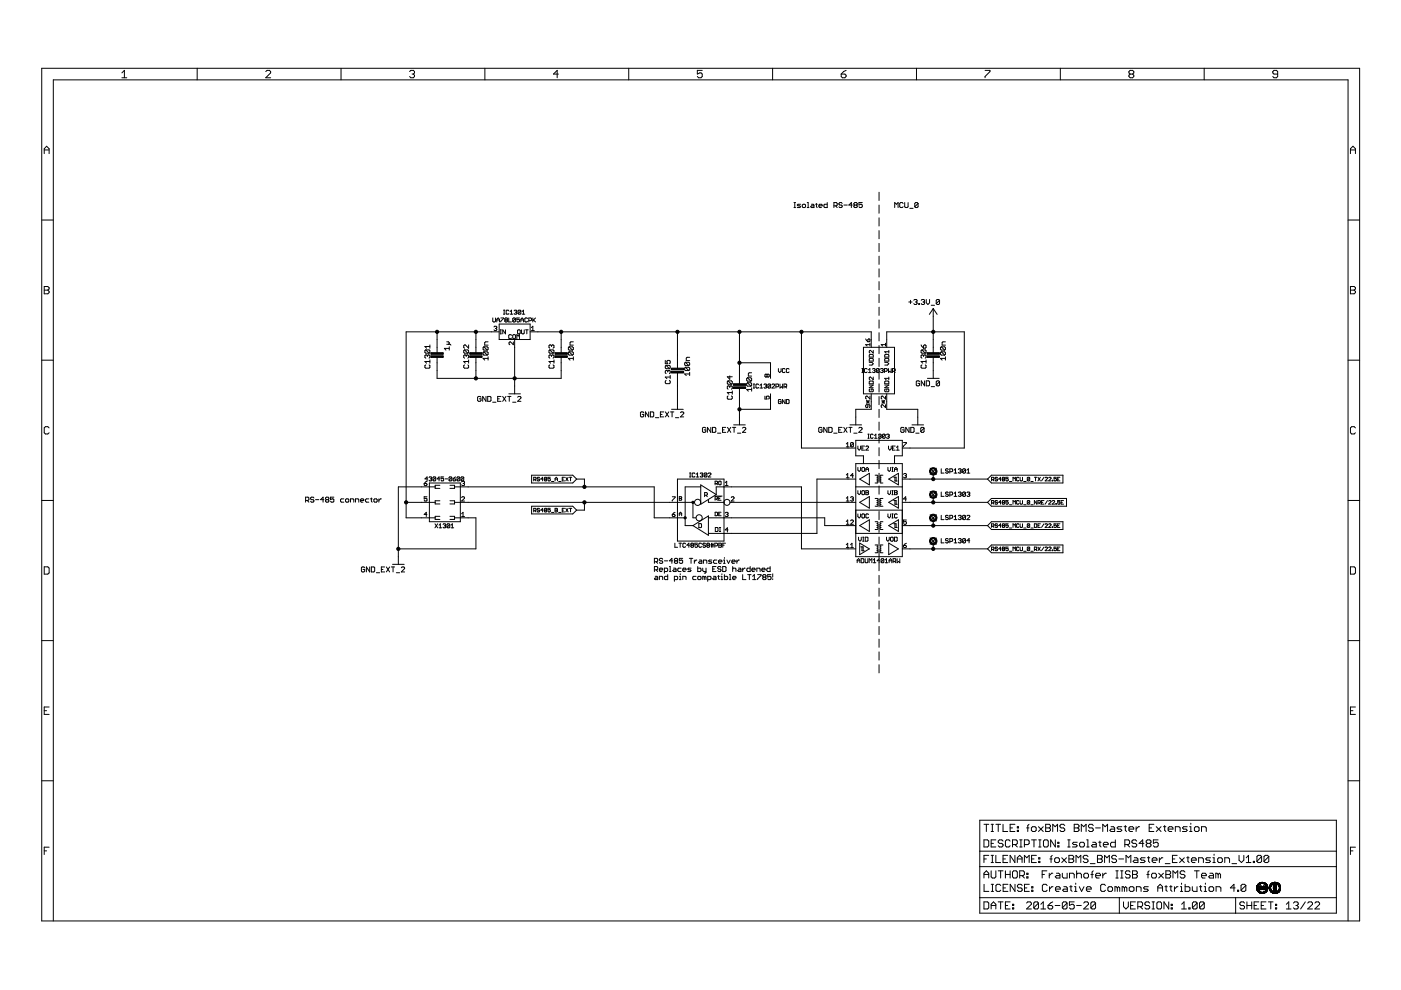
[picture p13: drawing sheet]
<svg xmlns="http://www.w3.org/2000/svg" width="297mm" height="210mm" viewBox="0 0 297 210" stroke-linecap="round" stroke-linejoin="round" font-family="sans-serif">
<g fill="none" stroke="#000" stroke-width=".21">
<path d="M8.8 14.5h279.5v180.8h-279.5zM25.8 15.5l.6-.6v1.6M25.8 16.5h1.1M41.8 14.5v2.4M56.3 15.2l.3-.3h.5l.3 .3v.3l-1.1 1h1.1M72.3 14.5v2.4M86.8 15.2l.3-.3h.5l.3 .3v.3l-.3 .2M87.4 15.7h.2M87.6 15.7l.3 .3v.2l-.3 .3h-.5l-.3-.3M102.8 14.5v2.4M118.4 15.7h-1.1l.8-.8v1.6M133.3 14.5v2.4"/>
<path d="M148.9 14.9h-1.1v.8l.6-.2h.2l.3 .2v.5l-.3 .3h-.5l-.3-.3M163.8 14.5v2.4M178.4 15.7h.7l.3 .3v.2l-.3 .3h-.5l-.2-.3zM179.4 14.9l-.5 .3-.5 .5M194.3 14.5v2.4M208.9 14.9h1v.3l-1 1v.3M224.8 14.5v2.4M239.6 15.7l-.2-.2v-.3l.2-.3h.5l.3 .3v.3l-.3 .2M239.6 15.7l-.2 .3v.2l.2 .3h.5l.3-.3v-.2l-.3-.3M239.6 15.7h.5M255.3 14.5v2.4M270.9 15.7h-.8l-.2-.2v-.3l.2-.3h.5l.3 .3v1l-.3 .3h-.5l-.2-.3"/>
<path d="M9.4 32.6v-1.1l.5-.5 .5 .5v1.1M9.4 31.8h1M286.3 32.6v-1.1l.6-.5 .5 .5v1.1M286.3 31.8h1.1M8.8 46.7h2.5M168.3 42.9h.4M168.3 44h.4M168.5 42.9v1.1M169.7 43.3h-.5l-.2 .2 .7 .3-.1 .2h-.6M170.1 43.5l.5-.2 .2 .2v.3l-.2 .2h-.3l-.2-.2zM171.2 42.9h.1v1.1M171.2 44h.3"/>
<path d="M172 43.3h.4l.2 .2v.5h-.6l-.1-.2 .1-.2h.6M172.9 43.3h.4M173.1 43.1v.7l.2 .2M173.6 43.6h.7l-.1-.3h-.4l-.2 .2v.3l.2 .2h.4M175.4 42.9v1.1h-.5l-.2-.2v-.3l.2-.2h.5M176.8 43.6h.5l.2-.1-.2-.6h-.5v1.1M177.2 43.6l.3 .4M178.6 43.1l-.2-.2h-.3l-.2 .4 .5 .2 .2 .3-.2 .2-.5-.2M178.9 43.5h.7M180.7 43.5h-.7l.5-.6v1.1M181.2 43.5l-.2-.2 .2-.4h.4l.2 .2-.2 .4M181.2 43.5l-.2 .1 .2 .4 .6-.2-.2-.3"/>
<path d="M181.2 43.5h.4M182.8 42.9h-.7v.6l.5-.2 .2 .2v.3l-.2 .2h-.3l-.2-.2M186.4 40.8v1.7M186.4 43.5v1.7M186.4 46.2v1.7M186.4 48.9v1.7M186.4 51.6v1.7M186.4 54.3v1.7M186.4 57v1.7M186.4 59.7v1.7M189.7 44v-1.1l.4 .4 .3-.4v1.1M191.5 43.1l-.2-.2h-.4l-.1 .2v.7l.1 .2 .6-.2"/>
<path d="M191.8 42.9v.9l.2 .2 .5-.2v-.9M192.9 44.2h.7M194.6 43.1l-.1-.2h-.4l-.1 .2v.7M194.6 43.1v.7l-.1 .2h-.4l-.1-.2M194.6 43.1l-.6 .7M285.8 46.7h2.5M8.8 76.4h2.5M9.4 60.7h.7l.3 .3v.3l-.3 .2 .3 .3v.2l-.3 .3h-.7zM9.4 61.5h.7M90.3 74.2h.7l.1 .2v.3l-.1 .2M90.3 77.4l-.2 .1v.4l.2 .2h.7l.1-.2v-.4l-.1-.1M90.3 74.2l-.2 .2v.3l.2 .2h.7"/>
<path d="M90.3 74.2l.7 .7M90.6 75.4l-.2-.2-.3 .2v.4l.2 .1M90.6 75.4l.2-.2 .3 .2v.4l-.1 .1M90.6 75.4v.2M91.1 76.6h-1l.3 .4M91.1 73.1v.7M91.1 76.3v.7M91.1 73.5h-1l.3 .3M92.7 75.8v4.4h26.3v-4.4M92.7 70.4v4.4M94.7 72.5h.4l.1 .1-.1 .4M94.7 73h.7l.2 .2"/>
<path d="M95.2 73.9h-1l.4 .3M95.2 73.5v.7M98.5 74.2h.7l.2 .2v.3l-.2 .2M98.5 74.2l-.2 .2v.3l.2 .2h.7M98.5 77.4l-.2 .1v.4l.2 .2h.7l.2-.2v-.4l-.2-.1M98.5 74.2l.7 .7M98.8 75.4l-.1-.2-.4 .2v.4l.2 .1M98.8 75.4l.2-.2 .4 .2v.4l-.2 .1M98.8 75.4v.2M99.4 73.1v.7l-.7-.7-.4 .2v.4l.2 .1M99.4 76.6h-1.1l.4 .4M99.4 76.3v.7"/>
<path d="M100.9 70.4v4.4M100.9 75.8v4.4M102.6 74.6l-.2 .2v.3l.2 .2h.7M102.6 74.6h.7l.2 .2v.3l-.2 .2M102.6 73.5l-.2 .2v.4l.2 .1h.7M102.6 73.5h.7l.2 .2v.4l-.2 .1M102.6 74.6l.7 .7M102.6 73.5l.7 .7M103.5 76h-1.1l.4 .3M103.5 72.5h-.5l-.2 .1v.6h.7M103.5 75.6v.7M104.5 67.4v.7l.1 .2 .5-.2v-.7"/>
<path d="M104.7 69.3l.5-.1 .1 .1-.1 .3M105 69.6h.2M105.2 69.6l.1 .2-.1 .3-.5-.2M105.3 68.3v-.6l.3-.3 .3 .3v.6M105.3 67.8h.6M105.8 70.4h-19.7v39.4h6.2M105.8 68.7h6.6v3.3h-6.6zM106 70.8h.3M106 69.9h.3M106.2 67.4h.5l-.5 .9M106.2 69.9v.9M106.7 66.6h.3"/>
<path d="M106.7 65.8h.3M106.9 65.8v.8M107.2 69.9v.9l-.6-.9v.9M107.2 67.8l-.2 .2 .2 .3 .4-.2-.1-.3M107.2 67.8h.3M107.2 67.8l-.2-.1 .2-.3 .4 .1-.1 .3M107.9 67.4v.9h.5M107.9 65.9l-.2-.1-.4 .1 .1 .7 .5-.1M108.2 66.6h.5M108.2 66.1l.2-.3v.8M108.4 71.1l-.1-.1-.4 .1v.6l.1 .1 .4-.1M108.8 72.5v.6l-.6-.6-.3 .1 .2 .5"/>
<path d="M108.9 71l.4 .1-.1 .7-.5-.1v-.6zM109 65.9l.4-.1 .2 .1-.2 .3M109.1 72v11.5M109.3 67.5l-.1 .8-.5-.2M109.3 66.2h.1M109.3 67.5l-.1-.1-.5 .1v.6M109.3 67.5l-.6 .6M109.4 66.2l.2 .1-.2 .3-.4-.1M109.6 71.8v-.8l.3 .2 .2-.2v.8M109.7 70.1l.2-.2 .4 .2v.5l-.1 .2-.5-.2zM110.1 67.4h-.5v.4l.3-.1 .2 .1-.1 .5-.4-.2M110.4 65.9v.6l-.1 .1-.4-.1"/>
<path d="M110.4 65.9l-.4-.1-.1 .1v.6M110.4 68.3v-.6l.3-.3 .3 .3v.6M110.4 65.9l-.5 .6M110.4 67.8h.6M110.6 69.9v.7l.1 .2 .4-.2v-.7M110.7 66.6h.6M110.7 66.1l.3-.3v.8M111.4 69.9h.6M111.7 69.9v.9M111.8 67.5l-.1-.1-.4 .1 .1 .8 .4-.2M112.1 68h.4l.2-.5-.6-.1v.9M112.4 70.4h72.3v3.2"/>
<path d="M112.7 70.1h.6M112.7 69.5l.3-.3v.9M113 67.4v.9M113.1 67.8l.4 .5M113.5 67.4l-.5 .6M116.6 74.2h.7l.2 .2v.3l-.2 .2M116.6 77.4l-.2 .1v.4l.2 .2h.7l.2-.2v-.4l-.2-.1M116.6 74.2l-.2 .2v.3l.2 .2h.7M116.6 74.2l.7 .7M116.9 75.4l-.2-.2-.3 .2v.4l.2 .1M116.9 75.4l.2-.2 .4 .2v.4l-.2 .1M116.9 73.3l-.2-.2-.3 .2v.4l.2 .1"/>
<path d="M116.9 73.3l.2-.2 .4 .2v.4l-.2 .1M116.9 73.3v.2M116.9 75.4v.2M117.5 76.3v.7M117.5 76.6h-1.1l.3 .4M119 70.4v4.4M120.7 73.5h.7l.2 .2v.4l-.2 .1M120.7 74.6h.7l.2 .2v.3l-.2 .2M120.7 74.6l-.2 .2v.3l.2 .2h.7M120.7 73.5l-.2 .2v.4l.2 .1h.7M120.7 74.6l.7 .7M120.7 73.5l.7 .7"/>
<path d="M121.6 76h-1.1l.4 .3M121.6 75.6v.7M121.6 72.5h-.6l-.1 .1v.6h.7M141.1 76.4v.7h.5l-.2-.3 .2-.4h.3l.2 .2v.3l-.2 .2M141.2 77.5h.7l.2 .1v.4l-.2 .2M141.2 77.5l-.1 .1v.4l.1 .2h.7M141.2 77.5l.7 .7M141.6 78.7l-.2-.2-.3 .2v.4l.1 .1M141.6 78.7l.2-.2 .3 .2v.4l-.2 .1M141.6 78.7v.2M142.1 79.6v.7M142.1 79.9h-1l.3 .4"/>
<path d="M143.6 70.4v7.7M143.6 79.1v7.7M145.3 76.8h.7l.2 .2v.3l-.2 .2M145.3 77.9h.7l.2 .1v.4l-.2 .2M145.3 77.9l-.1 .1v.4l.1 .2h.7M145.3 76.8l-.1 .2v.3l.1 .2h.7M145.3 77.9l.7 .7M145.3 76.8l.7 .7M146.2 79.3h-1l.3 .3M146.2 78.9v.7M146.2 75.8h-.5l-.2 .1v.6h.7M154.7 79.7v.7l-.5-.5h1.1"/>
<path d="M156.8 76.9h6.6v3.3M156.8 70.4v11M159.4 79h-.6l-.1 .2v.5h.7M162.6 79.5l-.1-.2-.3 .2 .1 .4 .3-.1M162.6 79.5l.2-.2 .3 .2-.2 .4-.3-.1M162.6 79.5v.3M165 78.1v.6l.3 .3 .3-.3v-.6M166.5 78.3l-.2-.2-.4 .2v.5l.1 .2 .5-.2M167.3 78.3l-.1-.2-.5 .2v.5l.2 .2 .4-.2M169.9 70.4v24.6h11.5M182.7 78.1h.3M182.7 79h.3"/>
<path d="M182.9 78.1v.9M183.1 73.6h6.6v9.9h-6.6zM183.5 71.9l.5 .6M183.9 78.3l-.2-.2-.4 .2v.5l.1 .2 .5-.2M184 72l.3-.1 .1 .4-.4 .2zM184.1 79h.6M184.1 78.4l.3-.3v.9M184.3 76.8h.6l.2 .3-.2 .3h-.6M184.4 76h.6l.1 .6h-.8v-.5zM184.4 75.1h.6l.1 .6h-.8v-.4zM184.4 73.1h-.9l.4 .3M184.4 72.8v.6"/>
<path d="M185 78.3l.4-.2 .1 .2-.1 .3M185.1 74.3v.6l-.5-.6-.3 .1 .1 .5M185.1 79.9v.6l-.5-.6-.3 .2 .1 .4M185.3 78.6h.1M185.4 78.6l.1 .1-.1 .3-.4-.2M186.4 62.4v1.8M186.4 65.1v1.8M186.4 67.8v1.8M186.4 70.5v1.8M186.4 73.3v1.7M186.4 76v1.7M186.4 78.7v1.7"/>
<path d="M186.4 78.3v.5l-.1 .2-.5-.2M186.4 78.3l-.4-.2-.2 .7M186.4 78.3l-.6 .5M186.7 78.3l.4-.2 .2 .2-.2 .3M187 78.6h.1M187.1 78.6l.2 .1-.2 .3-.4-.2M187.5 78.7h.5l.1-.4-.6-.2v.9M187.6 75.3l.1-.2h.6l.1 .2v.4h-.8zM187.6 76.8h.6l.2 .3-.2 .3h-.6M187.7 76h.6l.1 .1v.5h-.8v-.5zM187.7 72.8v.6M187.7 73.1h-.9l.3 .3"/>
<path d="M188 73.6v-3.2h16.4v24.6h-13.1M188.4 78.1v.9l.3-.3 .3 .3v-.9M188.4 74.6h-.8l.3 .3M188.4 74.3v.6M188.4 79.9v.6M189.2 78.7h.5l.1-.4-.6-.2v.9M189.5 78.7l.3 .3M192.7 64h.7M193 63.7v.7M193.7 63.7l.2-.2h.4l.1 .2-.1 .3M194.1 64h.2M194.3 64l.1 .2-.1 .4h-.4l-.2-.2"/>
<path d="M194.8 64.4h.2v.2h-.2zM195.3 73.1l.5 .7M195.3 63.7l.2-.2h.4l.1 .2-.1 .3M195.5 74.2h.7l.1 .2v.3l-.1 .2M195.5 77.4l-.2 .1v.4l.2 .2h.7l.1-.2v-.4l-.1-.1M195.5 74.2l-.2 .2v.3l.2 .2h.7M195.5 74.2l.7 .7M195.7 64h.2M195.8 75.4l-.2-.2-.3 .2v.4l.2 .1M195.8 75.4l.2-.2 .3 .2v.4l-.1 .1M195.8 73.3l.2-.2 .3 .2v.4l-.1 .1h-.4zM195.8 75.4v.2"/>
<path d="M195.9 64l.1 .2-.1 .4h-.4l-.2-.2M196.3 76.6h-1l.3 .4M196.3 76.3v.7M196.4 63.5v.7l.3 .4 .4-.4v-.7M197.4 64.7h.7M197.9 65.4l-.9 1.3M197.9 65.4l.8 1.3M197.9 65.4v9.4M197.9 75.8v4.4M199.2 63.7l-.2-.2-.5 .2v.7M199.2 63.7v.7l-.2 .2h-.3l-.2-.2M199.2 63.7l-.7 .7"/>
<path d="M199.6 74.6l-.2 .2v.3l.2 .2h.7M199.6 74.6h.7l.1 .2v.3l-.1 .2M199.6 73.5l-.2 .2v.4l.2 .1h.7M199.6 73.5h.7l.1 .2v.4l-.1 .1M199.6 74.6l.7 .7M199.6 73.5l.7 .7M200.4 76h-1l.3 .3M200.4 72.5h-.5l-.2 .1v.6h.7M200.4 75.6v.7M285.8 76.4h2.5M286.3 60.7h.8l.3 .3v.3l-.3 .2 .3 .3v.2l-.3 .3h-.8zM286.3 61.5h.8"/>
<path d="M10.4 90.7l-.3-.2h-.5l-.2 .2v1.1l.2 .2h.5l.3-.2M102 84.2l-.2-.1-.5 .1v.7l.2 .2 .5-.2v-.3h-.4M103 84.1v1l-.7-1v1M103.4 84.1h.5l.2 .1v.7l-.2 .2h-.5zM104.5 85.3h.7M105.5 84.6h.4M106.2 84.1h-.7v1h.7M106.6 84.1l.7 1M107.3 84.1l-.7 1M107.6 84.1h.7M107.9 83.5h2.4M108 84.1v1"/>
<path d="M108.7 85.3h.7M109.7 84.2l.2-.1h.4l.1 .1v.2l-.7 .7h.7M136.5 87.5l-.2-.2h-.3l-.2 .2v.7l.2 .2h.3l.2-.2v-.3h-.4M137.5 87.3v1.1l-.7-1.1v1.1M137.9 87.3h.5l.2 .2v.7l-.2 .2h-.5zM139 88.6h.7M140 87.9h.4M140.7 87.3h-.7v1.1h.7M141.1 87.3l.7 1.1M141.2 80.6l-.1 .2v.4l.1 .1h.7l.2-.1-.2-.6M141.8 87.3l-.7 1.1M142.2 87.3h.7"/>
<path d="M142.4 86.8h2.5M142.5 87.3v1.1M143.2 88.6h.7M144.3 87.5l.1-.2 .6 .2-.7 .9h.7M149.6 90.8l-.1-.2-.6 .2v.7l.2 .2 .5-.2v-.4h-.3M150.7 90.6v1.1l-.7-1.1v1.1M151.1 90.6h.5l.2 .2v.7l-.2 .2h-.5zM152.1 91.8h.7M153.2 91.1h.3M153.9 90.6h-.7v1.1h.7M154.2 90.6l.7 1.1M154.4 80.8h.7l.2 .1v.4l-.2 .2"/>
<path d="M154.4 83.9l-.2 .2 .2 .5h.7l.2-.1v-.4l-.2-.2M154.4 80.8l-.2 .1 .2 .6h.7M154.4 80.8l.7 .7M154.7 82l-.1-.2-.4 .2 .2 .5M154.7 82l.2-.2 .4 .2v.3l-.2 .2M154.7 82v.2M154.9 90.6l-.7 1.1M155.3 82.9v.7M155.3 83.2h-1.1l.4 .4M155.3 90.6h.7M155.6 90.1h2.4M155.6 90.6v1.1"/>
<path d="M156.4 91.8h.7M156.8 82.4v7.7M157.4 90.8l.2-.2h.3l.2 .2v.2l-.7 .7h.7M158.5 80.1h.7l.2 .2-.2 .5M158.5 81.2h.7l.2 .1-.2 .6M158.5 81.2l-.2 .1 .2 .6h.7M158.5 80.1l-.2 .2 .2 .5h.7M158.5 81.2l.7 .7M158.5 80.1l.7 .7M159.4 82.6h-1.1l.4 .3M159.4 82.2v.7M159.7 82.3h.3"/>
<path d="M159.7 81.4h.3M159.9 81.4v.9M160.8 81.6l-.1-.2-.4 .2v.5l.1 .2 .4-.2M161.1 81.7l.3-.3v.9M161.1 82.3h.6M162 81.6l.4-.2 .1 .2-.1 .3M162.2 84v.6h.4l-.1-.3 .1-.3 .5 .1-.2 .5M162.3 81.9h.1M162.4 81.9l.1 .1-.1 .3-.4-.2M163.4 83.5v3.3h-6.6M163.4 81.6v.5l-.1 .2-.5-.2M163.4 81.6l-.1-.2-.5 .2v.5"/>
<path d="M163.4 81.6l-.6 .5M163.7 81.6l.1-.2 .4 .2-.5 .7h.5M164.5 82h.5l.1-.1-.1-.5h-.5v.9M165.4 81.4v.9l.3-.3 .2 .3v-.9M165.6 84.9l-.1-.2-.5 .2 .2 .7 .4-.2v-.2h-.3M166.2 82h.4l.2-.4-.2-.2h-.4v.9M166.5 84.7v.9l-.6-.9v.9M166.5 82l.3 .3M166.7 84.7h.5l.1 .2v.5l-.1 .2h-.5zM174.3 90.8l-.2-.2-.5 .2v.7l.5 .2 .2-.2v-.4h-.4M175.3 90.6v1.1l-.7-1.1v1.1M175.7 90.6h.5l.2 .2v.7l-.2 .2h-.5z"/>
<path d="M176.8 91.8h.7M177.8 91.1h.4M178.5 90.6h-.7v1.1h.7M178.9 90.6l.7 1.1M179.4 94.1l.3-.3v.9M179.4 94.7h.6M179.6 90.6l-.7 1.1M180 90.6h.7M180.2 90.1h2.5M180.3 90.6v1.1M180.9 94l-.1-.2-.5 .2v.6M180.9 94v.6l-.1 .1-.5-.1"/>
<path d="M180.9 94l-.6 .6M181 91.8h.7M181.4 98.3h9.9v19.7h-9.9zM181.9 94.6v.5l.3 .3 .3-.3v-.5M181.9 99.1v.6l.3 .2 .3-.2v-.6M182.1 90.8l.1-.2h.4l.2 .2v.2l-.7 .7h.7M182.7 95h.3M182.9 99.1l.4 .2v.5l-.1 .1-.5-.1zM183.1 98.3v-1.7h-1.7v-3.2h9.9v3.2h-1.6v1.7M183.3 94.6h-.6v.8h.6M183.6 94.7l.1-.1 .4 .1-.5 .7h.5M183.6 99.9v-.5l.3-.3 .2 .3v.5"/>
<path d="M183.6 99.5h.5M183.7 85.2h.6M183.7 84.9l.6 .6M184 84.9v.6M184 85.8l-.1 .6-.4-.1 .2-.5h.6l.1 .2-.1 .4M184 92.9h.3M184 92.1h.3M184.1 92.1v.8M184.3 84.9l-.6 .6M184.3 81.6h.8l-.8 .6h.8M184.4 80.8h.6l.1 .6h-.8v-.5zM184.4 82.5l-.1 .1 .1 .5h.6l.1-.2-.1-.4h-.3v.3"/>
<path d="M184.4 84v.6l-.5-.6-.4 .1v.4l.2 .1M184.7 83.5v3.3h-3.3v3.3M185.1 92.2l-.1-.1-.4 .1 .1 .7 .4-.1M185.4 92.9h.6M185.4 92.4l.3-.3v.8M186.3 92.2l.4-.1 .1 .1-.1 .3M186.4 81.4v1.7M186.4 84.1v1.7M186.4 86.8v1.7M186.4 89.5v1.7M186.4 92.2v1.7M186.4 94.9v1.7"/>
<path d="M186.4 97.6v1.8M186.5 92.5h.2M186.7 92.5l.1 .1-.1 .3-.4-.1M187 85.2h.6M187 84.9l.6 .6M187.3 84.9v.6M187.6 80.9l.1-.1h.6l.1 .1v.5h-.8zM187.6 84.9l-.6 .6M187.6 81.6h.8l-.8 .6h.8M187.7 92.2v.6l-.2 .1-.4-.1M187.7 92.2l-.5-.1-.1 .7M187.7 92.2l-.6 .6"/>
<path d="M187.7 82.5l-.1 .1 .1 .5h.6l.1-.2-.1-.4h-.3v.3M187.7 84v.6l-.6-.6-.3 .1 .2 .5M187.7 85.8v.6l-.6-.6-.3 .2 .2 .4M188 92.2l.4-.1 .1 .1-.1 .3M188 83.5v3.3h6.6v3.3M188.2 92.5h.2M188.3 99.1v.6l.2 .2 .3-.2v-.6M188.4 92.5l.1 .1-.1 .3-.4-.1M188.4 94.6v.5l.3 .3 .3-.3v-.5M188.4 80.2h-.8l.3 .3M189.1 99.9h.3M189.1 99.1h.3"/>
<path d="M189.2 99.1v.8M189.2 95h.3M189.7 99.9v-.5l.2-.3 .3 .3v.5M189.7 99.5h.5M189.8 94.6h-.6v.8h.6M190.1 95.4h.5M190.1 94.9l.3-.3v.8M191.6 93.8h.6l-.6 .9M191.7 90.8l-.2-.2h-.3l-.2 .2v.7l.2 .2h.3l.2-.2v-.4h-.4M192.7 90.6v1.1l-.7-1.1v1.1M193.1 90.6h.5l.2 .2v.7l-.2 .2h-.5zM193.4 90.1h2.4"/>
<path d="M194.2 91.8h.7M195 80.9l-.2-.1h-.4l-.1 .1v.7l.1 .2h.4l.2-.2v-.3h-.4M195.9 90.8l-.2-.2h-.3l-.2 .2v.7M195.9 90.8v.7l-.2 .2h-.3l-.2-.2M195.9 90.8l-.7 .7M196 80.8v1l-.7-1v1M196.4 80.8h.5l.2 .1v.7l-.2 .2h-.5zM196.6 80.2h2.5M197.2 99.3l1.3 1.3M197.4 82h.7M197.9 99.9v1.7M198.5 99.3l-1.3 1.3"/>
<path d="M199.2 80.9l-.2-.1-.5 .1v.7M199.2 80.9v.7l-.2 .2-.5-.2M199.2 80.9l-.7 .7M199.6 99.4v.9h.6M201.1 99.5l-.2-.1-.4 .1 .1 .4 .5 .1-.2 .3-.4-.1M202.3 99.7l.3-.3v.9M203.2 99.5l.4-.1 .2 .1-.2 .4M203.5 99.9h.1M203.6 99.9l.2 .1-.2 .3-.4-.1M204.7 99.5l-.1-.1-.5 .1v.7M204.7 99.5v.7l-.1 .1-.5-.1M204.7 99.5l-.6 .7"/>
<path d="M205 99.7l.3-.3v.9M287.4 90.7l-.3-.2h-.5l-.3 .2v1.1l.3 .2h.5l.3-.2M8.8 106.1h2.5M64.8 106.1h.5l.2-.2v-.3l-.2-.2h-.5v1.1M65.1 106.1l.4 .4M66.5 105.6l-.1-.2h-.4l-.2 .2 .2 .3h.4l.1 .2-.1 .4h-.4l-.2-.2M66.9 105.9h.7M68.7 105.9h-.7l.5-.5v1.1M69.2 105.9l-.2 .2 .2 .4h.4l.1-.2-.1-.4M69.2 105.9l-.2-.1 .2-.4h.4l.1 .2-.1 .3M69.2 105.9h.4M70.8 105.4h-.7v.5l.3-.1 .4 .1-.2 .6h-.3l-.2-.2"/>
<path d="M72.9 105.8h-.5l-.2 .1 .2 .6h.5M73.3 105.9l.1-.1h.4l.2 .1v.4l-.2 .2h-.4zM74.3 106.5v-.7h.5l.2 .1v.6M75.4 106.5v-.7h.5l.2 .1v.6M76.4 106.1h.7l-.1-.3h-.4l-.2 .1 .2 .6h.4M78.2 105.8h-.5l-.2 .1v.4l.2 .2h.5M78.5 105.8h.4M78.7 105.6v.7l.2 .2M79.3 105.9l.1-.1h.4l.2 .1v.4l-.2 .2h-.4zM80.3 105.8v.7M80.9 105.8l-.6 .3M83.2 119.7h2.5"/>
<path d="M86.1 106.5h6.2M89.9 102.5h.5l.1 .3-.4 .2zM90.5 105.3h-.6v.5l.3-.2 .3 .2-.1 .4-.5-.1M90.5 109.1h-.6l.5-.5v.9M90.5 102l-.6 .5M90.7 101.5h-.6l.5-.4v.9M91 101.2l.4-.1 .1 .1-.1 .3M91 102.4h6.6v8.2h-6.6zM91.2 101.5h.2M91.4 101.5l.1 .2-.1 .3-.4-.2M92.2 111.1l.6 .8M92.3 103.2h-7.8v16.5"/>
<path d="M92.4 101.2l-.2-.1-.4 .1v.6M92.4 101.2l-.2 .8-.4-.2M92.4 101.2l-.6 .6M92.8 111.1l-.6 .8M93.1 111.4l.3-.3v.8M93.1 111.9h.5M93.2 101.5h-.5l.4-.4v.9M93.3 109.5h-1v.6h1M93.3 102.9h-1v.6h1M93.3 106.2h-1v.6h1M93.9 111.2l.5-.1 .1 .1-.1 .3M94.1 101.1h-.6v.4l.3-.1 .3 .1-.2 .5-.4-.2"/>
<path d="M94.2 111.5h.2M94.4 101.5h.5M94.4 111.5l.1 .1-.1 .3-.5-.1M95.4 111.2v.6l-.2 .1-.4-.1M95.4 111.2l-.5-.1-.1 .7M95.4 111.2l-.6 .6M95.4 109.5h1v.6h-1M95.4 102.9h1v.6h-1M95.4 106.2h1v.6h-1M95.6 111.9h.6M95.6 111.4l.3-.3v.8M95.8 101.2l-.6 .6"/>
<path d="M95.8 101.2l-.2-.1-.4 .1v.6M95.8 101.2v.6l-.2 .2-.4-.2M96.1 101.5h.4l.1 .3-.4 .2zM96.4 109.8h4.5v6.6h-16.4M96.4 106.5h50.9M96.4 103.2h42.3v6.6h6.6M96.6 101.1l-.5 .4M97.5 101.2l-.5-.1-.1 .7M97.5 101.2v.6l-.2 .2-.4-.2M97.5 101.2l-.6 .6M97.9 108.9l.3-.3v.9M97.9 109.5h.6"/>
<path d="M97.9 105.5l.1-.2h.3l.2 .2-.6 .7h.6M97.9 102.2l.4-.2 .2 .2-.2 .3M98.2 102.5h.1M98.3 101.2l-.1-.1-.5 .1v.6M98.3 101.2v.6l-.1 .2-.5-.2M98.3 101.2l-.6 .6M98.3 102.5l.2 .2-.2 .3-.4-.2M112.7 100.8h8.7l.9 .8-.9 .8h-8.7zM112.7 107.3h8.7l.9 .9-.9 .8h-8.7zM113.2 101.7l.4-.1-.1-.4h-.3v.8M113.2 108.3l.4-.1-.1-.4h-.3v.7M113.4 101.7l.2 .3"/>
<path d="M113.4 108.3l.2 .2M114.4 101.3l-.1-.1-.4 .1 .1 .3 .4 .1-.1 .3-.4-.2M114.4 107.9l-.1-.1-.4 .1 .1 .3 .4 .1-.1 .2-.4-.1M115.2 101.6h-.5l.3-.4v.8M115.2 108.2h-.5l.3-.4v.7M115.5 108.2l-.1-.2 .1-.2 .4 .1-.1 .3M115.5 101.6h.3M115.5 101.6l-.1 .1 .1 .3 .4-.2-.1-.2M115.5 101.6l-.1-.1 .1-.3 .4 .1-.1 .3M115.5 108.2l-.1 .1 .1 .2 .4-.1-.1-.2M115.5 108.2h.3M116.7 101.2h-.5v.4l.2-.1 .3 .1-.1 .4-.4-.2"/>
<path d="M116.7 107.8h-.5v.4l.2-.2 .3 .2-.1 .3-.4-.1M116.9 102.1h.5M116.9 108.6h.5M117.7 101.6h.5M117.7 102v-.5l.2-.3 .3 .3v.5M117.7 107.8l.5 .1-.1 .6h-.4zM117.7 108.2h.4M118.4 102.1h.6M118.4 108.6h.6M119.2 101.6h.3M119.2 108.2h.3M119.7 101.2h-.5v.8h.5"/>
<path d="M119.7 107.8h-.5v.7h.5M120 101.2l.5 .8M120 107.8l.5 .7M120.5 101.2l-.5 .8M120.5 107.8l-.5 .7M120.7 101.2h.5M120.7 107.8h.5M121 101.2v.8M121 107.8v.7M122.3 101.6h1.6v1.6M123.9 106.5v1.7h-1.6M138.7 119.1h.6l.1-.2-.1-.5h-.6v1"/>
<path d="M139.1 119.1l.3 .3M140.5 118.6l-.2-.2h-.3l-.2 .3 .2 .2h.3l.2 .4-.2 .1h-.3l-.2-.1M140.9 118.9h.7M142.5 105.3h.6l-.6 .9M142.5 109.1h.5l.1 .3-.4 .1zM142.6 118.9h-.7l.6-.5v1M143.1 115.2v.8h.6M143.1 108.6l-.6 .5M143.2 118.9l-.2 .2 .2 .3h.3l.2-.1-.2-.4M143.2 118.9h.3M143.2 118.9l-.2-.2 .2-.3h.3l.2 .2-.2 .3M143.6 101.6h9.9v13.1h-9.9z"/>
<path d="M143.9 115.2h.6M144 105.3l.5 .1-.1 .7h-.4zM144 105.7h.4M144 109h.5M144 109.3v-.5l.3-.2 .2 .2v.5M144.2 115.2v.8M144.7 118.4h-.7v.5l.4-.2 .3 .2v.4l-.1 .1-.6-.1M145.4 115.3l-.2-.1-.4 .1v.6l.1 .1 .5-.1M146.2 118.4h.7M146.2 101.1h.3M146.2 115.6h-.6l.4-.4v.8M146.2 100.3h.3"/>
<path d="M146.3 100.3v.8M146.5 118.4v1M146.6 115.6l-.1 .1 .1 .3 .4-.1-.1-.3M146.6 115.6l-.1-.1 .1-.3 .4 .1-.1 .3M146.6 115.6h.3M146.9 106.5v3.3h.7M146.9 111.4l3.3-2v4.1zM147.2 118.7v.7M147.3 100.4l-.1-.1-.5 .1v.6l.2 .1 .4-.1M147.6 101.1h.6M147.6 100.6l.3-.3v.8M147.7 118.7l-.5 .4"/>
<path d="M147.9 115.2h-.6v.4l.3-.1 .3 .1-.2 .4-.4-.1M148.2 111l.5 .1v.6l-.1 .2h-.4zM148.3 118.7h.3l.2 .2v.5h-.5l-.2-.1 .2-.2h.5M148.5 100.4l.4-.1 .1 .1-.1 .3M148.6 103.2h-3.3v8.2h1.6M148.6 102.8l3.2 2.1-3.2 2zM148.7 115.3l-.1-.1-.4 .1v.6l.1 .1 .4-.1M148.7 100.7h.2M148.9 100.7l.1 .2-.1 .2-.4-.1M149.2 119.4v-.7h.5l.2 .2v.5M149.4 105h.4l.2-.1-.2-.5h-.4v.9M149.6 115.3l-.2-.1-.4 .1 .2 .3 .4 .1-.2 .3-.4-.1"/>
<path d="M149.7 105l.3 .3M149.9 100.4v.6l-.2 .1-.4-.1M149.9 100.4l-.5-.1-.1 .7M149.9 100.4l-.6 .6M150 115.6l-.1 .1 .1 .3 .4-.1-.1-.3M150 115.6l-.1-.1 .1-.3 .4 .1-.1 .3M150 115.6h.3M150.2 100.4l.1-.1 .4 .1-.5 .7h.5M150.2 105.9v.6h3.3M150.2 109.8h24.7v1.6h6.5M150.7 115.5h.6M150.7 115.7h.6"/>
<path d="M150.9 115.2v.8M150.9 118.7h-.5l-.2 .2 .7 .4-.2 .1h-.5M151.2 115.2v.8M151.6 115.7h.4l.1-.1-.1-.4h-.4v.8M151.6 105.2h1.5M151.6 102.5h.4l.1-.3-.5-.2v.8M151.6 105.8l.5-.1-.1-.4h-.4v.8M151.6 108.6l.5 .1-.1 .6h-.4zM151.7 111.8l.5 .2-.1 .7h-.4zM151.8 104.9v-1.7h18.1v13.2h11.5M151.9 102.5l.2 .3M151.9 105.8l.2 .3"/>
<path d="M152 118.7h-.5l-.2 .2v.4l.2 .1h.5M152.3 119.1h.8l-.2-.4-.6 .2v.4l.6 .1M152.4 105.7h.2M152.4 109h.2M152.4 115.2h.4l.2 .1-.2 .7h-.4zM152.4 115.6h.4M152.5 102l.4 .2-.1 .6-.4-.1zM152.5 111.8h.3M152.5 112.7h.3M152.7 111.8v.9M152.9 105.3h-.5v.8h.5M152.9 108.6h-.5v.7h.5"/>
<path d="M153.2 115.6h.3M153.4 119.4h.4M153.4 118.7h.2v.7M153.6 118.2v.2M153.8 103h.6M153.8 108.8l.4-.2 .2 .2-.2 .3M153.8 102.3l.3-.3v1M153.8 115.2h-.6v.8M154.1 109.1h.1M154.1 118.7l.4 .7 .3-.7M154.2 109.1l.2 .1-.2 .3-.4-.1M154.4 112.4h-.6l.4-.5v.9"/>
<path d="M154.8 106.5h26.6M155 105.5l.2-.2 .4 .2-.6 .7h.6M155.2 119.1h.7l-.2-.4h-.4l-.1 .2v.4l.1 .1h.4M156.2 118.7v.7M156.8 118.7h-.2l-.4 .4M179.4 106.2h.6M179.4 101.3h.6M179.4 115.5l.3-.3v.9M179.4 100.7l.3-.3v.9M179.4 105.6l.3-.3v.9M179.4 110.6l.3-.3v.9M179.4 116.1h.6"/>
<path d="M179.4 111.2h.6M180.3 105.5l.5-.2 .1 .2-.1 .3M180.3 116.1h.6M180.3 115.5l.3-.3v.9M180.3 110.4l.2-.1 .4 .1-.6 .8h.6M180.6 105.8h.2M180.8 105.8l.1 .1-.1 .3-.5-.1M180.9 100.9h-.6l.5-.5v.9M181.4 101.6h-8.2v11.5h-23M181.4 108.2h9.9M181.4 103.2h9.9M181.4 113.1h9.9"/>
<path d="M181.7 119.3v-.6l.3-.3 .3 .3v.6M181.7 118.9h.6M181.9 104v.6l.3 .3 .3-.3v-.6M181.9 109v.5l.3 .3 .3-.3v-.5M182 113.9v.6l.3 .2 .3-.2v-.6M182.3 115.1l2 1.3-2 1.2zM182.3 101.6l2-1.2v2.4zM182.3 106.5l2-1.2v2.4zM182.3 111.4l2-1.2v2.5zM182.5 116h.5v.8M182.6 118.4h.4l.2 .2v.6l-.2 .1h-.4zM182.7 104.2l.2-.2 .4 .2v.5l-.1 .2-.5-.2z"/>
<path d="M182.7 109.1l.2-.1 .4 .1v.6l-.1 .1-.5-.1zM182.8 116v.8h.4M182.9 114.7h.3M182.9 113.9h.3M183 113.9v.8M183.4 118.4v.8l.2 .1 .4-.1v-.8M183.5 113.9l.5 .1v.6l-.1 .1h-.4zM183.6 104l.5 .2-.1 .3 .1 .2-.1 .2h-.4zM183.6 104.5h.4M184.1 109.1l-.1-.1-.4 .1v.6l.1 .1 .4-.1M184.3 119.3v-.9l.3 .3 .2-.3v.9M185.1 119.3h.6"/>
<path d="M185.1 118.7l.3-.3v.9M185.5 100.8h.4l.3 .2-.3 .2 .3 .2-.3 .2 .2 .1v.2l-.2 .1 .2 .1v.2l-.6 .1M185.5 105.7h.6l.1 .2-.3 .2 .3 .2-.3 .2 .2 .1v.2l-.2 .1 .2 .1v.2l-.6 .1M185.5 115.5l.6 .1 .1 .2-.3 .2 .3 .2-.3 .2 .2 .1-.2 .3 .2 .1v.2l-.6 .1M185.5 110.6h.6l.1 .2-.3 .2 .3 .2-.3 .2 .2 .1v.3h-.2l.2 .2v.2l-.6 .1M186.4 100.3v1.8M186.4 103v1.8M186.4 105.7v1.8M186.4 108.4v1.8M186.4 111.1v1.8M186.4 113.9v1.7M186.4 116.6v1.7"/>
<path d="M186.4 119.3v1.7M186.5 118.9h-.5l.4-.5v.9M187.2 100.8h-.4l-.2 .2 .2 .2-.2 .2 .2 .2-.2 .2 .2 .2-.2 .3 .6 .1M187.2 105.7h-.5l-.1 .2 .2 .2-.2 .2 .2 .2-.2 .2 .2 .2-.2 .3 .6 .1M187.2 115.5l-.5 .1-.1 .2 .2 .2-.2 .2 .2 .2-.2 .2 .2 .2-.2 .3 .6 .1M187.2 110.6h-.5l-.1 .2 .2 .2-.2 .2 .2 .2-.2 .3 .2 .1-.2 .4 .6 .1M187.4 118.6v.6l-.2 .1-.4-.1M187.4 118.6l-.4-.2-.2 .2v.6M187.4 118.6l-.6 .6M187.7 119.3h.5M187.7 118.7l.3-.3v.9M188 113.9v.6l.3 .2 .2-.2v-.6"/>
<path d="M188.3 104v.6l.2 .3 .3-.3v-.6M188.3 109v.5l.2 .3 .3-.3v-.5M188.4 101.6l2.1-1.2v2.4zM188.4 106.5l2.1-1.2v2.4zM188.4 111.4l2.1-1.2v2.5zM188.4 115.1l2.1 1.3-2.1 1.2zM188.5 118.9h.6M188.5 119.3v-.6l.3-.3 .3 .3v.6M188.8 114l.2-.1 .4 .1-.1 .7-.5-.1zM189.1 109h.3M189.1 104.9h.3M189.1 104h.3"/>
<path d="M189.1 109.8h.3M189.2 104v.9M189.2 109v.8M189.4 119l.5-.1-.1-.5h-.4v.9M189.5 111h.5v.8M189.5 101.2h.5v.8M189.5 106.1h.5v.8M189.7 119l.2 .3M189.7 104l.5 .2-.1 .7h-.4zM189.7 113.9l.5 .1-.1 .7h-.4zM189.7 104.5h.4M189.7 101.2v.8h.5"/>
<path d="M189.7 106.1v.8h.5M189.7 111v.8h.5M190.2 118.4v.9l.3-.3 .3 .3v-.9M190.2 109.1l-.1-.1-.4 .1v.6l.1 .1 .4-.1M191.3 101.6h18.1M191.3 116.4h18.1M191.3 106.5h18.1M191.3 111.4h18.1M191.6 100.6l.4-.2 .2 .2-.2 .3M191.6 115.7h.4l.2 .3-.5 .1zM191.9 100.9h.1M192 100.9l.2 .1-.2 .3-.4-.1"/>
<path d="M192.2 105.8h-.6l.4-.5v.9M192.2 110.3h-.6v.4l.4-.1 .2 .4-.2 .2-.4-.2M192.2 115.2l-.6 .5M197.2 104.2l1.3 1.3M197.2 114.1l1.3 1.3M197.2 109.1l1.3 1.3M197.9 104.9v1.6M197.9 109.8v1.6M197.9 114.7v1.7M198.5 114.1l-1.3 1.3M198.5 104.2l-1.3 1.3M198.5 109.1l-1.3 1.3"/>
<path d="M199.6 104.3v.9h.6M199.6 109.3v.9h.6M199.6 114.2v.9h.6M201.1 104.5l-.2-.2-.4 .2 .1 .3 .5 .1-.2 .3-.4-.1M201.1 109.4l-.2-.1-.4 .1 .1 .3 .5 .2-.2 .3-.4-.2M201.1 114.3l-.2-.1-.4 .1 .1 .3 .5 .2-.2 .3-.4-.1M201.4 114.8h.4l.2-.5-.2-.1h-.4v.9M201.4 100h.4l.2-.1-.2-.5h-.4v.9M201.4 104.9h.4l.2-.1-.2-.5h-.4v.9M201.4 109.9h.4l.2-.2-.2-.4h-.4v.9M202.3 115.1h.6M202.3 114.5l.3-.3v.9"/>
<path d="M202.3 104.6l.3-.3v.9M202.3 109.6l.3-.3v.9M202.3 105.2h.6M202.3 110.2h.6M202.3 100.3h.6M203.2 114.3l.4-.1 .2 .1-.2 .3M203.2 104.5l.4-.2 .2 .2-.2 .3M203.2 109.4l.4-.1 .2 .1-.2 .3M203.5 114.6h.1M203.5 104.8h.1M203.5 109.7h.1M203.6 114.6l.2 .2-.2 .3-.4-.1"/>
<path d="M203.6 104.8l.2 .1-.2 .3-.4-.1M203.6 109.7l.2 .2-.2 .3-.4-.2M204.7 114.3v.7l-.1 .1-.5-.1M204.7 114.3l-.1-.1-.5 .1v.7M204.7 104.5l-.1-.2-.5 .2v.6M204.7 109.4l-.1-.1-.5 .1v.6M204.7 104.5v.6l-.1 .1-.5-.1M204.7 109.4v.6l-.1 .2-.5-.2M204.7 114.3l-.6 .7M204.7 104.5l-.6 .6M204.7 109.4l-.6 .6M205 104.5l.5-.2 .1 .2-.1 .3"/>
<path d="M205 109.4l.1-.1 .5 .1-.6 .8h.6M205 100.3h.6M205.3 104.8h.2M205.5 104.8l.1 .1-.1 .3-.5-.1M205.6 114.6h-.6l.5-.4v.9M210.2 100.8h15.2v1.6h-15.2l-.8-.8zM210.2 115.5h15.2v1.7h-15.2l-.8-.8zM210.2 110.6h15.2v1.7h-15.2l-.8-.9zM210.2 105.7h15.9v1.6h-15.9l-.8-.8zM210.2 111.6h.4l.1-.4-.5-.1v.7M210.2 106.6h.4l.1-.3-.5-.2v.8M210.2 101.7h.4l.1-.4-.5-.1v.8"/>
<path d="M210.2 116.5h.4l.1-.4-.5-.1v.8M210.5 106.6l.2 .3M210.5 116.5l.2 .3M210.5 111.6l.2 .2M210.5 101.7l.2 .3M211.5 101.3l-.1-.1-.4 .1 .1 .3 .4 .1-.1 .3-.4-.2M211.5 111.2l-.1-.1-.4 .1 .1 .2 .4 .2-.1 .2-.4-.1M211.5 106.3l-.1-.2-.4 .2 .1 .2 .4 .1-.1 .3-.4-.1M211.5 116.1l-.4-.1-.1 .2 .4 .2 .1 .2-.1 .2-.4-.2M212.3 101.6h-.5l.3-.4v.8M212.3 106.5h-.5l.3-.4v.8M212.3 116.4h-.5l.3-.4v.8"/>
<path d="M212.3 111.4h-.5l.3-.3v.7M212.6 101.6h.3M212.6 101.6v.4l.4-.2-.1-.2M212.6 111.4v-.3l.4 .1-.1 .2M212.6 101.6v-.4l.4 .1-.1 .3M212.6 111.4v.4l.4-.1-.1-.3M212.6 116.4v-.4l.4 .1-.1 .3M212.6 116.4h.3M212.6 116.4v.4l.4-.2-.1-.2M212.6 106.5v-.4l.4 .2-.1 .2M212.6 106.5v.4l.4-.1-.1-.3M212.6 106.5h.3"/>
<path d="M212.6 111.4h.3M213.8 101.2h-.5v.4l.2-.1 .3 .1-.2 .4-.3-.2M213.8 111.1h-.5v.3l.2-.1 .3 .1-.2 .4-.3-.1M213.8 116h-.5v.4l.2-.2 .3 .2-.2 .4-.3-.2M213.8 106.1h-.5v.4l.2-.1 .3 .1-.2 .4-.3-.1M214 102.1h.5M214 116.9h.5M214 107h.5M214 112h.5M214.8 111.8v-.7l.2 .2 .3-.2v.7M214.8 106.9v-.8l.2 .3 .3-.3v.8M214.8 102v-.8l.2 .3 .3-.3v.8"/>
<path d="M214.8 116.8v-.8l.2 .2 .3-.2v.8M216 101.3l-.1-.1-.4 .1 .1 .7 .4-.2M216 111.2l-.1-.1-.4 .1 .1 .6 .4-.1M216 116.1l-.1-.1-.4 .1 .1 .7 .4-.2M216 106.3l-.1-.2-.4 .2 .1 .6 .4-.1M216.3 101.2l.1 .8 .4-.2v-.6M216.3 116l.1 .8 .4-.2v-.6M216.3 106.1l.1 .8 .4-.1v-.7M216.3 111.1l.1 .7 .4-.1v-.6M217 102.1h.6M217 116.9h.6M217 107h.6"/>
<path d="M217 112h.6M218.3 101.3v.5l-.1 .2-.4-.2M218.3 111.2l-.4-.1-.1 .6M218.3 116.1v.5l-.1 .2-.4-.2M218.3 101.3l-.4-.1-.1 .6M218.3 116.1l-.4-.1-.1 .6M218.3 106.3l-.4-.2-.1 .7M218.3 106.3v.5l-.1 .1-.4-.1M218.3 111.2v.5l-.1 .1-.4-.1M218.3 116.1l-.5 .5M218.3 106.3l-.5 .5M218.3 111.2l-.5 .5"/>
<path d="M218.3 101.3l-.5 .5M218.6 102.1h.5M218.6 116.9h.5M218.6 107h.5M218.6 112h.5M219.3 111.1l.5 .1-.1 .6h-.4zM219.3 101.2h.5M219.3 116.5l.5-.1-.1-.4h-.4v.8M219.6 116.5l.2 .3M219.6 101.2v.8M219.8 106.1v.8l-.5-.8v.8M220.1 106.6h.4l.1-.3-.5-.2v.8"/>
<path d="M220.1 116l.5 .8M220.1 111.4h.2M220.1 101.2l.5 .8M220.3 106.6l.3 .3M220.6 111.1h-.5v.7h.5M220.6 116l-.5 .8M220.6 101.2l-.5 .8M220.8 106.5h.3M221.3 116l-.5 .8M221.3 106.1h-.5v.8h.5M221.3 111.1l-.5 .7M221.3 101.2l-.5 .8"/>
<path d="M221.6 101.3l.1-.1 .4 .1-.5 .7h.5M221.6 111.2l.1-.1 .4 .1-.5 .6h.5M221.6 116.1l.1-.1 .4 .1-.5 .7h.5M222.1 106.1l-.5 .8M222.3 101.3l.2-.1 .3 .1-.5 .7h.5M222.3 111.2l.2-.1 .3 .1-.5 .6h.5M222.3 116.1l.2-.1 .3 .1-.5 .7h.5M222.3 106.3l.2-.2 .3 .2-.5 .6h.5M223.1 101.8l.1 .2zM223.1 116.6l.1 .2zM223.1 111.7l.1 .1zM223.1 106.3l.1-.2 .4 .2-.5 .6h.5"/>
<path d="M223.9 106.8l.1 .1zM224 101.2h-.5v.4l.2-.1 .3 .1-.1 .4-.4-.2M224 111.1h-.5v.3l.2-.1 .3 .1-.1 .4-.4-.1M224 116h-.5v.4l.2-.2 .3 .2-.1 .4-.4-.2M224.2 101.6h.3M224.2 116.4h.3M224.2 111.4h.3M224.7 101.2h-.5v.8h.5M224.7 111.1h-.5v.7h.5M224.7 116h-.5v.8h.5M224.7 106.1h-.5v.4l.3-.1 .2 .1-.1 .4-.4-.1M225 106.5h.2"/>
<path d="M225.5 106.1h-.5v.8h.5M285.8 106.1h2.5M8.8 135.8h2.5M9.4 120.2h.7l.3 .2v1.1l-.3 .2h-.7zM77.3 120.4l-.2-.2h-.3l-.2 .2v.7l.2 .2h.3l.2-.2v-.4h-.3M78.4 120.2v1.1l-.7-1.1v1.1M78.7 120.2h.6l.1 .2v.7l-.1 .2h-.6zM79.8 121.4h.7M80.9 120.7h.3M81.6 120.2h-.7v1.1h.7M81.9 120.2l.7 1.1M82.6 120.2l-.7 1.1"/>
<path d="M83 120.2h.7M83.3 120.2v1.1M84 121.4h.7M85.1 120.4l.2-.2h.3l.2 .2-.7 .9h.7M138.7 120.8h.6l.1-.2v-.3l-.1-.2h-.6v1.1M138.9 122.2h.4l.1 .2v.5h-.5l-.2-.2 .2-.1h.5M139.1 120.8l.3 .4M139.8 120.8h.7l-.2-.3h-.3l-.2 .1 .2 .6h.3M139.8 122.9v-.7h.5l.2 .2v.5M140.9 121.2h.5l.2-.2-.2-.5h-.5v1M141.6 121.8v1.1h-.6l-.1-.2v-.3l.1-.2h.6M141.9 120.1h.2v1.1"/>
<path d="M141.9 121.2h.4M142.8 120.5h.4l.1 .1v.6h-.5l-.2-.2 .2-.2h.5M143 122.9h.5l.2-.2v-.3l-.2-.2h-.5v1.1M144 122.2h.2v.7M144 122.9h.4M144.2 121.7v.1M144.4 120.5h-.5l-.2 .1 .2 .6h.5M144.8 120.8h.7l-.2-.3h-.4l-.1 .1 .1 .6h.4M144.8 122.9v-.7h.5l.2 .2v.5M146.5 120.5h-.5l-.2 .1 .2 .2h.3l.2 .2-.2 .2h-.5M147.6 122.2h-.6l-.1 .2v.3l.1 .2h.6M147.9 122.4l.2-.2h.4l.1 .2v.3l-.1 .2h-.4l-.2-.2z"/>
<path d="M147.9 120.1v1.1h.6l.1-.6-.1-.1h-.6M149 120.5v.5l.2 .2h.5M149.3 122.4l-.3-.2v.7M149.3 122.4v.5M149.3 122.4l.2-.2 .2 .2v.5M149.7 120.5v.8l-.4 .2M150.1 122.9h.5l.1-.2v-.3l-.1-.2h-.5v1.1M151.1 120.6h.4M151.3 122.2h.3l.2 .2v.5h-.5l-.2-.2 .2-.1h.5M151.8 120.1h-.7v1.1h.7M152.2 122.2h.3M152.3 122v.7l.2 .2"/>
<path d="M152.9 120.3l-.2-.2h-.4l-.1 .2 .1 .3h.4l.2 .2-.2 .4h-.4l-.1-.2M152.9 122.2h.2v.7M152.9 122.9h.3M153.1 121.7v.1M153.2 120.1h.6l.1 .2v.7l-.1 .2h-.6zM153.6 121.8v1.1h.5l.2-.2v-.3l-.2-.2h-.5M154.6 122.9h.4M154.6 121.8h.2v1.1M155.3 122.6h.7l-.1-.4h-.4l-.2 .2v.3l.2 .2h.4M155.3 120.6l.2-.1h.4l.1 .1v.6M155.3 120.1v1.1M156.6 120.5h.3l.2 .1v.6h-.5l-.2-.2 .2-.2h.5"/>
<path d="M157.5 120.5v.7M157.5 121.8v1.1h.7M158 120.5l-.5 .3M158.5 121.8h.7M158.9 121.8v1.1M159 120.1v1.1h-.5l-.2-.6 .2-.1h.5M159.4 120.8h.7l-.2-.3h-.3l-.2 .1 .2 .6h.3M159.6 122.2l.3-.4v1.1M159.6 122.9h.7M160.5 121.2v-.7h.5l.2 .1v.6M160.6 121.8h.8v.2l-.8 .7v.2M161.5 120.8h.7l-.1-.3h-.4l-.2 .1 .2 .6h.4"/>
<path d="M161.9 122.4l-.2 .2 .2 .3 .5-.2-.2-.3M161.9 122.4l-.2-.2 .2-.4h.3l.2 .2-.2 .4M161.9 122.4h.3M163.3 120.1v1.1h-.5l-.2-.2v-.4l.2-.1h.5M163.5 121.8h-.7v.6l.5-.2 .2 .2v.3l-.2 .2h-.4l-.1-.2M163.8 121.7v.7M163.8 122.7v.2M186.4 122v1.7M186.4 124.7v1.7M186.4 127.4v1.7M186.4 130.1v1.7M186.4 132.8v1.8"/>
<path d="M186.4 135.5v1.7M186.4 138.2v1.8M285.8 135.8h2.5M286.3 120.2h.8l.3 .2v1.1l-.3 .2h-.8zM9.4 150.7h.5M10.4 149.9h-1v1.6h1M186.4 140.9v1.8M286.3 150.7h.6M287.4 149.9h-1.1v1.6h1.1M8.8 165.5h2.5M10.4 179.6h-1v1.6M207.7 173.9h75.6v19.7h-75.6z"/>
<path d="M208.6 178.1h.8l.2 .2v1l-.2 .3h-.8zM208.6 174.8h1M209.1 174.8v1.5M210.1 178.8h.5M210.1 174.8h.5M210.1 176.3h.5M210.4 174.8v1.5M211.1 178.1h-1v1.5h1M211.1 174.8h1.1M211.6 174.8v1.5M212.7 178.3l-.3-.2h-.5l-.3 .2v.3l.3 .2h.5l.3 .3v.2l-.3 .3h-.5l-.3-.3M212.7 174.8v1.5h1"/>
<path d="M214.2 178.3l-.3-.2h-.5l-.2 .2v1l.2 .3h.5l.3-.3M214.2 175.5h.5M214.7 179.1h.7l.3-.3v-.5l-.3-.2h-.7v1.5M215.2 179.1l.5 .5M215.2 174.8h-1v1.5h1M215.7 175.3h.2v.2h-.2zM215.7 176h.2v.3h-.2zM216.2 179.6h.5M216.2 178.1h.5M216.5 178.1v1.5M217.2 179.1h.8l.2-.3v-.5l-.2-.2h-.8v1.5M217.7 175.5h.5"/>
<path d="M218.2 174.8l-.3 .2v1.3M218.7 175.5l.2-.2h.5l.3 .2v.5l-.3 .3h-.5l-.2-.3zM218.7 178.1h1M219.2 178.1v1.5M220.2 175.3l1 1M220.2 179.6h.5M220.2 178.1h.5M220.5 178.1v1.5M221.2 175.3l-1 1M221.2 178.3l.3-.2h.5l.2 .2v1l-.2 .3h-.5l-.3-.3zM221.7 174.8h.8l.2 .2v.3l-.2 .2 .2 .3v.2l-.2 .3h-.8zM221.7 175.5h.8"/>
<path d="M223.2 176.3v-1.5l.5 .5 .5-.5v1.5M223.8 178.1v1.5l-1-1.5v1.5M224.3 178.6h.2v.2h-.2zM224.3 179.3h.2v.3h-.2zM225.7 175l-.2-.2h-.5l-.3 .2v.3l.3 .2h.5l.2 .3v.2l-.2 .3h-.5l-.3-.3M226.4 179.6h.5M226.4 178.1h.5M226.6 178.1v1.5M227.8 174.8h.7l.3 .2v.3l-.3 .2 .3 .3v.2l-.3 .3h-.7zM227.8 175.5h.7M228.4 178.6h-.8l-.2 .2 .2 .3h.5l.3 .2-.3 .3h-.7M228.9 178.8l.3-.2h.5l.2 .2v.5l-.2 .3h-.5l-.3-.3z"/>
<path d="M229.3 176.3v-1.5l.5 .5 .5-.5v1.5M230.4 178.1h.3v1.5M230.4 179.6h.5M231.7 178.6h.5l.2 .2v.8h-.7l-.3-.3 .3-.2h.7M231.8 175l-.3-.2h-.5l-.2 .2v.3l.2 .2h.5l.3 .3v.2l-.3 .3h-.5l-.2-.3M232.3 175.5h1M232.9 178.6h.5M233.2 178.3v1l.2 .3M233.8 176.3v-1.5l.5 .5 .5-.5v1.5M233.9 179.1h1v-.3l-.2-.2h-.5l-.3 .2v.5l.3 .3h.5M235.6 175.3h.5l.2 .2v.8h-.7l-.3-.3 .3-.2h.7M236.5 178.1v1.5h-.8l-.2-.3v-.5l.2-.2h.8"/>
<path d="M237.8 175.3h-.7l-.3 .2 .3 .3h.5l.2 .2-.2 .3h-.8M238.3 175.3h.5M238.5 179.1h.7l.3-.3v-.5l-.3-.2h-.7v1.5M238.6 175v1l.2 .3M239 179.1l.5 .5M239.4 175.8h1v-.3l-.3-.2h-.5l-.2 .2v.5l.2 .3h.5M240.9 175.3v1M241 178.3l-.3-.2h-.5l-.2 .2v.3l.2 .2h.5l.3 .3v.2l-.3 .3h-.5l-.2-.3M241.6 175.3h-.2l-.5 .5M242.5 178.8h-1l.8-.7v1.5M243.3 178.8l-.3 .3v.2l.3 .3h.5l.2-.3v-.2l-.2-.3M243.3 178.8l-.3-.2v-.3l.3-.2h.5l.2 .2v.3l-.2 .2"/>
<path d="M243.3 178.8h.5M243.6 175.5h.6M244.6 174.8h-1v1.5h1M245.2 175.3l1 1M245.6 178.1h-1.1v.7l.5-.2 .6 .2v.5l-.3 .3h-.5l-.3-.3M246.2 175.3l-1 1M246.7 175.3h.5M246.9 175v1l.3 .3M247.7 175.8h1v-.3l-.3-.2h-.5l-.2 .2v.5l.2 .3h.5M249.2 176.3v-1h.8l.2 .2v.8M251.7 175.3h-.7l-.3 .2 .3 .3h.5l.2 .2-.2 .3h-.8M252.2 176.3h.5"/>
<path d="M252.2 175.3h.3v1M252.5 174.5v.3M253.5 175.3h.5l.2 .2v.5l-.2 .3h-.5l-.3-.3v-.5zM254.7 176.3v-1h.8l.3 .2v.8M285.8 165.5h2.5M287.4 179.6h-1.1v1.6M9.4 180.4h.5M11.3 195.3v-178.4h274.5v178.4M207.7 190.3h75.6M207.7 183.7h75.6M207.7 180.5h75.6M208.6 191.2h.8l.2 .3v1l-.2 .2h-.8z"/>
<path d="M208.6 186.2v-1.1l.5-.5 .5 .5v1.1M208.6 182.1h.5M208.6 185.4h1M208.6 187.5v1.5h1.1M209.6 181.4h-1v1.5M210.1 184.6v1.3l.3 .3h.5l.2-.3v-1.3M210.1 192h1M210.1 181.4h.5M210.1 182.9h.5M210.1 192.7v-1l.5-.5 .5 .5v1M210.2 189h.5M210.2 187.5h.5"/>
<path d="M210.4 181.4v1.5M210.4 187.5v1.5M211.1 181.4v1.5h1.1M211.6 191.2h1.1M211.6 184.6h1.1M212.2 184.6v1.6M212.2 191.2v1.5M212.2 187.7l-.3-.2h-.5l-.2 .2v1l.2 .3h.5l.3-.3M212.7 182.1h.5M212.7 188.3h.5M213.2 192h.5M213.2 184.6v1.6"/>
<path d="M213.2 185.4h1M213.7 181.4h-1v1.5h1M213.7 187.5h-1v1.5h1M214.2 191.2h-1v1.5h1M214.2 184.6v1.6M214.7 184.9l.2-.3h.5l.3 .3v1l-.3 .3h-.5l-.2-.3zM214.7 191.7h.2v.3h-.2zM214.7 192.5h.2v.2h-.2zM215.2 181.4v1.5l-1-1.5v1.5M215.2 187.5v1.5l-1-1.5v1.5M215.7 182.1h1M215.7 182.9v-1l.5-.5 .5 .5v1"/>
<path d="M216.2 185.7h.7l.3-.3v-.5l-.3-.3h-.7v1.6M216.7 185.7l.5 .5M216.7 187.7l-.2-.2h-.5l-.3 .2v.3l.3 .3h.5l.2 .2v.2l-.2 .3h-.5l-.3-.3M217.2 182.9v-1.5l.5 .5 .5-.5v1.5M217.2 188.3h.5M217.7 191.5l.2-.3h.5l.3 .3v.2l-1 1h1M217.7 185.1h.3v.3h-.3zM217.7 185.9h.3v.3h-.3zM218.2 187.5h-1v1.5h1M218.7 182.1h.5M218.7 188.7h.3v.3h-.3zM218.7 188h.3v.3h-.3z"/>
<path d="M219.7 181.4h-1v1.5h1M220.2 191.5l-.3-.3h-.5l-.2 .3v1M220.2 191.5v1l-.3 .2h-.5l-.2-.2M220.2 191.5l-1 1M220.2 181.9h.3v.2h-.3zM220.2 182.6h.3v.3h-.3zM220.7 192.7h1M220.7 191.7l.5-.5v1.5M221 185.4h.4M222 184.6h-1v1.6M222 187.7l-.2-.2h-.5l-.3 .2v1l.3 .3h.5l.2-.3M222.2 192h.8l.2 .5-.2 .2h-.5l-.3-.2z"/>
<path d="M222.5 185.1v1.1M222.5 188v1M222.6 182.1h.5M223.1 181.4l-.3 .2v1.3M223.2 191.2l-1 .8M223.2 185.1h-.2l-.5 .6M223.3 188h-.3l-.5 .5M223.7 192h1M223.8 188.5h1v-.2l-.3-.3h-.5l-.2 .3v.4l.2 .3h.5M223.9 181.9h.5l.2 .2v.5l-.2 .3h-.5l-.3-.3v-.5zM224 185.1h.5l.2 .3v.8h-.7l-.3-.3 .3-.2h.7M225.1 181.9l1 1"/>
<path d="M225.2 185.1v.8l.3 .3h.8v-1.1M225.6 188h.4l.3 .3v.7h-.7l-.3-.3 .3-.2h.7M226.1 181.9l-1 1M226.2 191.5l-.2-.3h-.5l-.3 .3v1M226.2 191.5v1l-.2 .2h-.5l-.3-.2M226.2 191.5l-1 1M226.6 181.4h.8l.2 .2v.3l-.2 .2 .2 .3v.2l-.2 .3h-.8zM226.6 182.1h.8M226.8 186.2v-1.1h.7l.3 .3v.8M226.8 188h.5M227.1 187.7v1l.2 .3M227.8 191.2h-1.1v.8l.5-.3h.3l.3 .3v.5l-.3 .2h-.5l-.3-.2"/>
<path d="M227.8 189h.5M227.8 188h.3v1M228.1 187.2v.3M228.1 182.9v-1.5l.5 .5 .6-.5v1.5M228.3 192h1M228.3 185.4l.2-.3h.5l.3 .3v.8M228.3 184.6v1.6M228.8 188l.5 1 .5-1M229.8 191.5l.2-.3h.5l.3 .3v.2l-1 1h1M229.8 185.4l.2-.3h.5l.3 .3v.5l-.3 .3h-.5l-.2-.3zM230.3 188.5h1.1v-.2l-.3-.3h-.5l-.3 .3v.4l.3 .3h.5M230.7 181.6l-.3-.2h-.5l-.2 .2v.3l.2 .2h.5l.3 .3v.2l-.3 .3h-.5l-.2-.3"/>
<path d="M231.2 183.1h1M231.3 185.4h.5M231.8 184.6l-.3 .3v1.3M232.3 191.5l-.2-.3h-.6l-.2 .3v1M232.3 191.5v1l-.2 .2h-.6l-.2-.2M232.3 191.5l-1 1M232.3 185.7h1v-.3l-.2-.3h-.5l-.3 .3v.5l.3 .3h.5M232.7 181.4h.7l.3 .2v.3l-.3 .2 .3 .3v.2l-.3 .3h-.7zM232.7 182.1h.7M233.8 185.1v1.1M234.2 182.9v-1.5l.5 .5 .5-.5v1.5M234.4 187.7l-.3-.2h-.5l-.2 .2v1l.2 .3h.5l.3-.3"/>
<path d="M234.6 185.1h-.3l-.5 .6M235.1 188h.5l.3 .3v.4l-.3 .3h-.5l-.2-.3v-.4zM236.6 186.2h.5M236.6 184.6h.5M236.7 181.6l-.2-.2h-.5l-.3 .2v.3l.3 .2h.5l.2 .3v.2l-.2 .3h-.5l-.3-.3M236.8 184.6v1.6M236.9 188.3l-.3-.3h-.2v1M236.9 188.3v.7M236.9 188.3l.3-.3 .2 .3v.7M237.2 182.1h1M237.3 190.3v3.3M237.6 186.2h.5"/>
<path d="M237.6 184.6h.5M237.8 184.6v1.6M238.2 191.2v1l.5 .5 .5-.5v-1M238.4 188.3l-.3-.3h-.2v1M238.4 188.3v.7M238.4 188.3l.3-.3 .2 .3v.7M238.7 182.9v-1.5l.5 .5 .6-.5v1.5M239.4 188.3l.3-.3h.5l.2 .3v.4l-.2 .3h-.5l-.3-.3zM239.6 184.9l-.2-.3h-.5l-.3 .3v.2l.3 .3h.5l.2 .3-.2 .5h-.5l-.3-.3M239.7 192h.5M240.1 185.4h.8M240.1 184.6h.8l.2 .3v.2l-.2 .3 .2 .3v.2l-.2 .3h-.8z"/>
<path d="M240.5 181.9h.5l.3 .2v.8h-.8l-.3-.3 .3-.2h.8M240.7 191.2h-1v1.5h1M240.9 189v-1h.8l.2 .3v.7M241.2 192.2h.8l.3-.2v-.5l-.3-.3h-.8v1.5M241.7 192.2l.6 .5M242.8 181.9h-.8l-.2 .2 .2 .3h.5l.3 .2-.3 .3h-.7M243.1 185.4h.5M243.3 181.9h.5M243.5 188h-.8l-.3 .3 .3 .2h.5l.3 .2-.3 .3h-.8M243.5 181.6v1l.3 .3M243.6 184.6l-.2 .3v1.3M243.8 191.5l-.3-.3h-.5l-.3 .3v.2l.3 .3h.5l.3 .2v.3l-.3 .2h-.5l-.3-.2"/>
<path d="M244.3 191.2h.5M244.3 192.7h.5M244.3 182.4h1v-.3l-.3-.2h-.5l-.2 .2v.5l.2 .3h.5M244.4 185.1h.5l.3 .3v.5l-.3 .3h-.5l-.2-.3v-.5zM244.5 191.2v1.5M245.5 188.3h1M245.5 189v-1l.5-.5 .5 .5v1M245.5 191.2h.5l.3 .3v1l-.3 .2h-.5l-.2-.2v-1zM245.7 185.1l1 1.1M245.8 181.9v1M246.5 181.9h-.2l-.5 .5M246.7 185.1l-1 1.1"/>
<path d="M247 188h.5M247.1 183.1h1M247.2 184.6h.7l.3 .3v.2l-.3 .3 .3 .3v.2l-.3 .3h-.7zM247.2 185.4h.7M247.2 187.7v1l.3 .3M247.8 191.2v1.5l-1-1.5v1.5M248 188h.5M248.2 187.7v1l.3 .3M248.3 191.7h.3v.3h-.3zM248.3 192.5h.3v.2h-.3zM248.6 182.1h.5M248.7 186.2v-1.6l.5 .5 .5-.5v1.6"/>
<path d="M249 188v1M249.6 181.4h-1v1.5h1M249.8 188h-.3l-.5 .5M250.1 181.9l1 1M250.3 189h.5M250.3 188h.2v1M250.5 187.2v.3M250.5 192.7h1M250.5 191.7l.5-.5v1.5M251.1 181.9l-1 1M251.2 184.9l-.2-.3h-.5l-.3 .3v.2l.3 .3h.5l.2 .3v.2l-.2 .3h-.5l-.3-.3M251.3 187.5v1.5h.7l.3-.3v-.4l-.3-.3h-.7"/>
<path d="M251.6 181.9h.5M251.9 181.6v1l.2 .3M252.1 192.5h.2v.2h-.2zM252.6 182.4h1v-.3l-.2-.2h-.5l-.3 .2v.5l.3 .3h.5M252.8 188v.7l.2 .3h.8v-1M253.2 184.6h1.1M253.7 184.6v1.6M253.8 191.5l-.2-.3h-.5l-.3 .3v1M253.8 191.5v1l-.2 .2h-.5l-.3-.2M253.8 191.5l-1 1M254.1 182.9v-1h.8l.2 .2v.8M254.3 188h.5"/>
<path d="M254.6 187.7v1l.2 .3M254.7 185.7h1.1v-.3l-.3-.3h-.5l-.3 .3v.5l.3 .3h.5M255.3 189h.5M255.3 188h.3v1M255.3 191.5v1l-.2 .2h-.5l-.3-.2M255.3 191.5l-.2-.3h-.5l-.3 .3v1M255.3 191.5l-1 1M255.6 187.2v.3M256.5 185.1h.5l.3 .3v.8h-.8l-.2-.3 .2-.2h.8M256.6 188h.5l.2 .3v.4l-.2 .3h-.5l-.3-.3v-.4zM256.6 181.9h-.7l-.3 .2 .3 .3h.5l.2 .2-.2 .3h-.8M257.2 182.9h.5"/>
<path d="M257.2 181.9h.2v1M257.4 181.1v.3M257.8 189v-1h.8l.2 .3v.7M258.3 185.4l-.3-.3h-.2v1.1M258.3 185.4v.8M258.3 185.4l.2-.3 .3 .3v.8M258.4 181.9h.5l.3 .2v.5l-.3 .3h-.5l-.2-.3v-.5zM259.7 182.9v-1h.7l.3 .2v.8M261.2 183.1h1M261.9 188.3h-1l.7-.8v1.5M262 190.3v3.3M262.4 188.7h.2v.3h-.2z"/>
<path d="M262.7 181.4v1l.5 .5 .5-.5v-1M263.9 191.5l-.3-.3h-.5l-.2 .3v.2l.2 .3h.5l.3 .5-.3 .2h-.5l-.2-.2M264.1 187.7v1l-.2 .3h-.5l-.3-.3M264.1 187.7l-.2-.2h-.5l-.3 .2v1M264.1 187.7l-1 1M264.2 182.9h1M264.2 181.9l.5-.5v1.5M264.4 192h1M264.4 191.2v1.5M265.4 191.2v1.5M265.7 182.6h.3v.3h-.3zM265.9 192h.5"/>
<path d="M266.4 188.4l.1 .1M266.4 188.2v.2M266.4 188.4h.3M266.4 188.3h.3M266.4 188.2h.3M266.5 188.5v.1M266.5 188l-.1 .2M266.5 188.5h.2M266.5 188.4h.2M266.5 188.1h.2M266.5 188h.2M266.5 188.6h.2"/>
<path d="M266.5 188.5l.2 .1M266.5 188.6v.1M266.5 187.9v.1M266.5 188.6l.3 .1M266.5 187.9h.2M266.5 188.7l.1 .2M266.5 187.8v.1M266.5 188.7h.3M266.5 187.8h.3M266.6 188.7h.2M266.6 188.8h.3M266.6 187.7l-.1 .1"/>
<path d="M266.6 187.7h.3M266.6 188.9l.1 .1M266.6 188.9h.4M266.7 188.2v.2M266.7 188.4v.1M266.7 188.1v.1M266.7 189h.3M266.7 188v.1M266.7 188.5l.2 .4M266.7 189l.1 .1M266.7 187.5l-.1 .2M266.7 189h.4"/>
<path d="M266.7 187.9l-.2 .1M266.8 189.1h.3M266.8 187.8l-.3 .1M266.8 189.1l.1 .1M266.8 189.1h.5M266.8 187.7l-.1 .3M266.8 187.7l-.2 .1M266.9 191.2h-1v1.5h1M266.9 189.2l.3 .1M266.9 187.7h-.1M266.9 188.9l.6 .3M266.9 189.2h.5"/>
<path d="M266.9 187.3h1.4M266.9 187.6h-.3M266.9 189.2h1.4M267 188.4h.2M267 188.3h.2M267 188.2h.2M267 187.3h1.3M267 188.3l.1 .2M267 188.2v.1M267 188.4h.3M267 187.6h-.3M267 188.1v.1"/>
<path d="M267 188.5h.6M267 187.5l-.1 .2M267 189.3h1.2M267 188h.6M267 187.5h-.3M267 188.5h.5M267.1 187.2l-.4 .3M267.1 188h.4M267.1 187.2h1.1M267.1 188.5v.1M267.1 188.6h.4M267.1 188.6h.1"/>
<path d="M267.1 189.3h1M267.1 187.5h-.4M267.2 189.3l.1 .1M267.2 187.9l.3 .1M267.2 187.2h.9M267.2 188.3v.1M267.2 187.9l-.2 .2M267.2 188.2h-.2M267.2 187.4h-.4M267.2 188.1v.2M267.2 188.4h.1M267.2 188.1h-.2"/>
<path d="M267.2 187.9h.1M267.3 189.4h.7M267.3 188.1h-.1M267.3 188.4v.1M267.3 189.4h.2M267.3 188l.1 .1M267.3 188v.1M267.4 187.1h.5M267.4 187.3l-.6 .1M267.4 187.9h.1M267.4 187.1l-.3 .1M267.4 188.4h.5"/>
<path d="M267.4 192h.5M267.4 188.1v.1M267.4 189.4h.4M267.4 188.1h.1M267.4 188.4h.1M267.4 188.2h.1M267.4 188.4v.1M267.5 188.4h-.1M267.5 188.4h.1l-.2 .2M267.5 181.6v1l-.2 .3h-.6l-.2-.3M267.5 181.6l-.2-.2h-.6l-.2 .2v1M267.5 181.6l-1 1"/>
<path d="M267.5 187.1h-.1M267.5 187.3l-.5 .2M267.5 188h.1M267.6 188l-.2 .2M267.6 188.5h-.1M267.6 187.1v.2M267.6 188.2v.1M267.6 188.4h.3M267.6 188.3h.2M267.6 188.2h.2M267.6 188.2h.3M267.6 188.3l.1 .2"/>
<path d="M267.7 188.1h.2M267.7 188.1l-.1 .1M267.7 188.5h.6M267.7 188.5h.1M267.7 187.3l.5 .2M267.7 188.5l.1 .1M267.7 187.1l.8 .3M267.7 188l.6 .1M267.8 188.6h.4M267.8 188.6h.1M267.8 189.2h-.1M267.8 187.9h.3"/>
<path d="M267.8 188.3l.1 .1M267.8 187.9l-.1 .2M267.9 188.1l-.1 .2M267.9 188.4v.1M267.9 187.3l.5 .1M267.9 187.9h-.1M268 187.9l.3 .1h-.6M268.1 188.4h.2M268.1 187.4h.4M268.1 189.3l-.4 .1M268.1 188.1h.1M268.1 188.1v.1"/>
<path d="M268.1 188.1h-.2M268.1 188.4h.1M268.1 188.2h.1M268.1 187.5h.4M268.1 188.4l-.1 .1M268.2 189.3h-.1M268.2 187.5l.2 .2M268.2 188.5h-.5M268.2 187.5h.3M268.3 187.6h.3M268.3 188.5l-.2 .1M268.3 188.1h-1.3"/>
<path d="M268.3 188.1l-.2 .1M268.3 188.4v.1M268.3 188.9l-.5 .3M268.4 189.2h-.6M268.4 189.2l-.2 .1M268.4 188.9h-.1M268.4 187.7h.1M268.4 187.7h.2M268.4 191.2h-1v1.5h1M268.4 188.8v.1M268.4 187.7l.1 .3M268.4 187.7l.3 .1"/>
<path d="M268.4 189.1h-.5M268.5 187.4v.1M268.5 187.8h.2M268.5 188.7l-.1 .1M268.5 189.1h-.4M268.5 187.8l.2 .1M268.5 188.6v.1M268.5 187.9h.2M268.5 187.5l.1 .1M268.5 187.9h.3M268.5 189l-.1 .2M268.5 188.6h.1"/>
<path d="M268.5 188l.1 .2M268.5 189h-.3M268.5 188.5h.3M268.5 188h.3M268.6 188.4l-.1 .2M268.6 188.4h.1M268.6 188.2v.1M268.6 189h-.4M268.6 188.4h.2M268.6 188.2h.2M268.6 188.1h.2M268.6 188.3v.1"/>
<path d="M268.6 188.3h.2M268.6 187.6v.1M268.6 188.9l-.1 .1M268.6 188.9h-.3M268.6 187.7l.1 .1M268.6 188.8l-.2 .1M268.7 188.8h-.3M268.7 188.7l-.3 .1M268.7 187.8v.1M268.7 188.7l-.1 .2M268.7 188.7h-.2M268.7 187.9l.1 .1"/>
<path d="M268.7 188.6v.1M268.7 188.6l-.2 .1M268.8 188.6h-.3M268.8 188.2v.1M268.8 188v.2M268.8 188.4v.1M268.8 188.5l-.1 .1M268.8 188.5h-.3M268.8 188.3v.1M268.8 188.3h-.2M268.9 191.2h1M269 181.6l-.2-.2h-.6l-.2 .2v1"/>
<path d="M269 181.6v1l-.2 .3h-.6l-.2-.3M269 181.6l-1 1M269.2 188.4h.2M269.2 188.3h.2M269.2 188.2h.2M269.2 188.4v.2M269.2 188.2v.2M269.2 188.5h.2M269.2 188h.2M269.2 188v.2M269.2 188.6h.2M269.2 188.6l.1 .2"/>
<path d="M269.2 187.9v.1M269.2 188.7h.3M269.2 188.6h.3M269.3 188.7h.2M269.3 188.8v.1M269.3 188.8h.3M269.3 187.7l-.1 .2M269.3 188.8l.3 .1M269.3 188.9h.4M269.3 188.9l.1 .1M269.4 188.2v.2M269.4 188.4v.2"/>
<path d="M269.4 189h.3M269.4 188.1h-.2M269.4 188.1v.1M269.4 187.5l-.1 .2M269.4 189h.4M269.4 188h-.2M269.4 189l.1 .1M269.4 191.2v1.5M269.4 187.9l-.2 .1M269.4 188.6l.1 .1M269.5 187.9h-.3M269.5 189.1h.4"/>
<path d="M269.5 187.8l-.3 .1M269.5 187.8l-.1 .3M269.5 188.7l.1 .1M269.5 187.8h-.3M269.5 189.1l.1 .1M269.5 189.1h.5M269.5 187.7l-.2 .1M269.5 187.7v.1M269.6 188.8l.5 .4M269.6 189.2h.5M269.6 187.7h-.3M269.6 187.7h-.1"/>
<path d="M269.6 189.2l.6 .2M269.6 187.3h1.4M269.6 187.6h-.3M269.6 189.2h1.4M269.7 187.3h1.3M269.7 187.6h-.4M269.7 187.3l-.3 .2M269.7 189.3h1.2M269.7 187.5h-.3M269.8 187.2h1.1M269.8 187.2l-.1 .1M269.8 187.5l-.2 .2"/>
<path d="M269.8 189.3h1M269.8 187.5h-.4M269.9 187.2h.9M269.9 187.4h-.4M270 189.4h.7M270 188.4h.6M270 188.3h.6M270 188.2h.6M270 188.1h.6M270 188h.6M270 187.9h.6M270 187.9v.5h.6v-.5"/>
<path d="M270 187.9v.1M270.1 187.1h.5M270.1 187.3l-.6 .1M270.1 187.9h-.1M270.1 189.4h.4M270.1 189.2h.1M270.2 188.4v.6h.3v-.6M270.2 189h.3M270.2 188.9h.3M270.2 188.8h.3M270.2 188.7h.3M270.2 188.6h.3"/>
<path d="M270.2 188.5h.3M270.2 187.7v.1M270.2 187.7h.3M270.2 187.6h.3M270.2 187.6v.1M270.2 187.8h.2M270.2 187.5h.2M270.2 187.5v.1M270.2 187.8h.1M270.2 187.1l-.4 .1M270.2 187.3l-.4 .2M270.3 187.8h.1"/>
<path d="M270.3 187.1v.2M270.4 187.5h-.2M270.4 187.5h.1M270.4 191.7h.3v.3h-.3zM270.4 192.5h.3v.2h-.3zM270.4 187.3h.2M270.4 187.1l.4 .1M270.4 187.5l.1 .1M270.5 187.6h-.3M270.5 187.6v.2M270.5 187.8h-.1M270.5 187.7h-.3"/>
<path d="M270.5 189.2h-.1M270.6 187.3l.5 .1M270.6 187.3l.3 .2M270.8 187.4h.4M270.8 187.2h.1M270.8 187.5h.4M270.9 187.2l.1 .1M270.9 187.5h.4M270.9 187.5l.2 .2M271 187.6h.3M271 187.3l.2 .2M271 188.9l-.5 .3"/>
<path d="M271.1 189.2h-.6M271.1 188.9h.2M271.1 189.2l-.7 .2M271.1 187.7h.1M271.1 187.7h.3M271.1 188.9h-.1M271.1 187.7l.3 .1M271.1 187.7l.2 .3M271.1 189.1h-.4M271.2 187.8h.2M271.2 189.1l-.1 .1M271.2 188.7l-.1 .2"/>
<path d="M271.2 189.1h-.4M271.2 187.8l.2 .1M271.2 187.9h.2M271.2 188.6v.1M271.2 188.6h.3M271.2 187.9h.3M271.2 187.5l.1 .1M271.2 189v.1M271.3 189h-.4M271.3 188h.2M271.3 188.6h-.1M271.3 188v.2"/>
<path d="M271.3 189h-.3M271.3 188.4h.2M271.3 188.3h.2M271.3 188.2h.2M271.3 188.1h.2M271.3 188.4v.2M271.3 188.4h.1M271.3 188.2v.1M271.3 187.6l.1 .1M271.3 188.3v.1M271.3 188.9h-.3M271.3 188.9l-.1 .1"/>
<path d="M271.4 187.7v.2M271.4 188.8h-.3M271.4 188.7l-.3 .1M271.4 188.7h-.2M271.4 188.7l-.1 .2M271.4 188.6l-.2 .1M271.4 187.9l.1 .2M271.4 188.6v.1M271.5 188.6h-.3M271.5 188.5h-.2M271.5 188.1v.3M271.5 188.4l-.1 .2"/>
<path d="M272.7 192.7h1M272.7 191.7l.5-.5v1.5M274.2 191.5l.3-.3h.5l.3 .3v.2l-.3 .3M274.7 192h.3M275 192l.3 .2v.3l-.3 .2h-.5l-.3-.2M276.8 191.2l-1 1.5M277.3 191.5l.2-.3h.5l.3 .3v.2l-1 1h1M278.8 191.5l.2-.3h.5l.3 .3v.2l-1 1h1M286.3 180.4h.6"/>
<circle cx="147.9" cy="106.5" r=".66"/>
<circle cx="148.2" cy="109.8" r=".66"/>
<circle cx="154.1" cy="106.5" r=".64"/>
</g>
<path d="M91.4 75.4h2.6v.4h-2.6zM91.4 74.8h2.6v.3h-2.6zM99.6 75.4h2.6v.4h-2.6zM99.6 74.8h2.6v.3h-2.6zM117.7 75.4h2.6v.4h-2.6zM117.7 74.8h2.6v.3h-2.6zM142.3 78.7h2.6v.4h-2.6zM142.3 78.1h2.6v.3h-2.6zM196.6 75.4h2.6v.4h-2.6zM196.6 74.8h2.6v.3h-2.6zM155.5 82h2.6v.4h-2.6zM155.5 81.4h2.6v.3h-2.6z" fill="#000" stroke="#000" stroke-width=".21"/>
<g fill="#000" stroke="#000" stroke-width=".21">
<path d="M197.3 99.4a.79 .79 0 0 1 1.2 .1 .79 .79 0 0 1-.4 1.2 .79 .79 0 0 1-1-.8h.2a.53 .53 0 0 1 .8-.5 .53 .53 0 0 1 .1 .9 .53 .53 0 0 1-.8-.2l-.1-.2h-.2z" fill-rule="evenodd"/>
<path d="M197.3 114.2a.79 .79 0 0 1 1.2 .1 .79 .79 0 0 1-.4 1.2 .79 .79 0 0 1-1-.8h.2a.53 .53 0 0 1 .8-.5 .53 .53 0 0 1 .1 .9 .53 .53 0 0 1-.8-.2l-.1-.2h-.2z" fill-rule="evenodd"/>
<path d="M197.3 104.4a.79 .79 0 0 1 1.2 0 .79 .79 0 0 1-.4 1.2 .79 .79 0 0 1-1-.7h.2a.53 .53 0 0 1 .8-.6 .53 .53 0 0 1 .1 .9 .53 .53 0 0 1-.8-.1l-.1-.2h-.2z" fill-rule="evenodd"/>
<path d="M197.3 109.3a.79 .79 0 0 1 1.2 .1 .79 .79 0 0 1-.4 1.2 .79 .79 0 0 1-1-.8h.2a.53 .53 0 0 1 .8-.5 .53 .53 0 0 1 .1 .8 .53 .53 0 0 1-.8-.1l-.1-.2h-.2z" fill-rule="evenodd"/>
<circle cx="92.7" cy="70.4" r=".34"/>
<circle cx="100.9" cy="70.4" r=".34"/>
<circle cx="119" cy="70.4" r=".34"/>
<circle cx="143.6" cy="70.4" r=".34"/>
<circle cx="156.8" cy="70.4" r=".34"/>
<circle cx="156.8" cy="76.9" r=".34"/>
<circle cx="169.9" cy="70.4" r=".34"/>
<circle cx="197.9" cy="70.4" r=".34"/>
<circle cx="100.9" cy="80.2" r=".34"/>
<circle cx="109.1" cy="80.2" r=".34"/>
<circle cx="156.8" cy="86.8" r=".34"/>
<circle cx="84.5" cy="116.4" r=".34"/>
<circle cx="86.1" cy="106.5" r=".34"/>
<circle cx="123.9" cy="106.5" r=".34"/>
<circle cx="123.9" cy="103.2" r=".34"/>
<circle cx="145.3" cy="109.8" r=".23"/>
<circle cx="146.9" cy="106.5" r=".23"/>
<circle cx="197.9" cy="111.4" r=".34"/>
<circle cx="197.9" cy="106.5" r=".34"/>
<circle cx="197.9" cy="116.4" r=".34"/>
<circle cx="197.9" cy="101.6" r=".34"/>
</g>
</svg>
